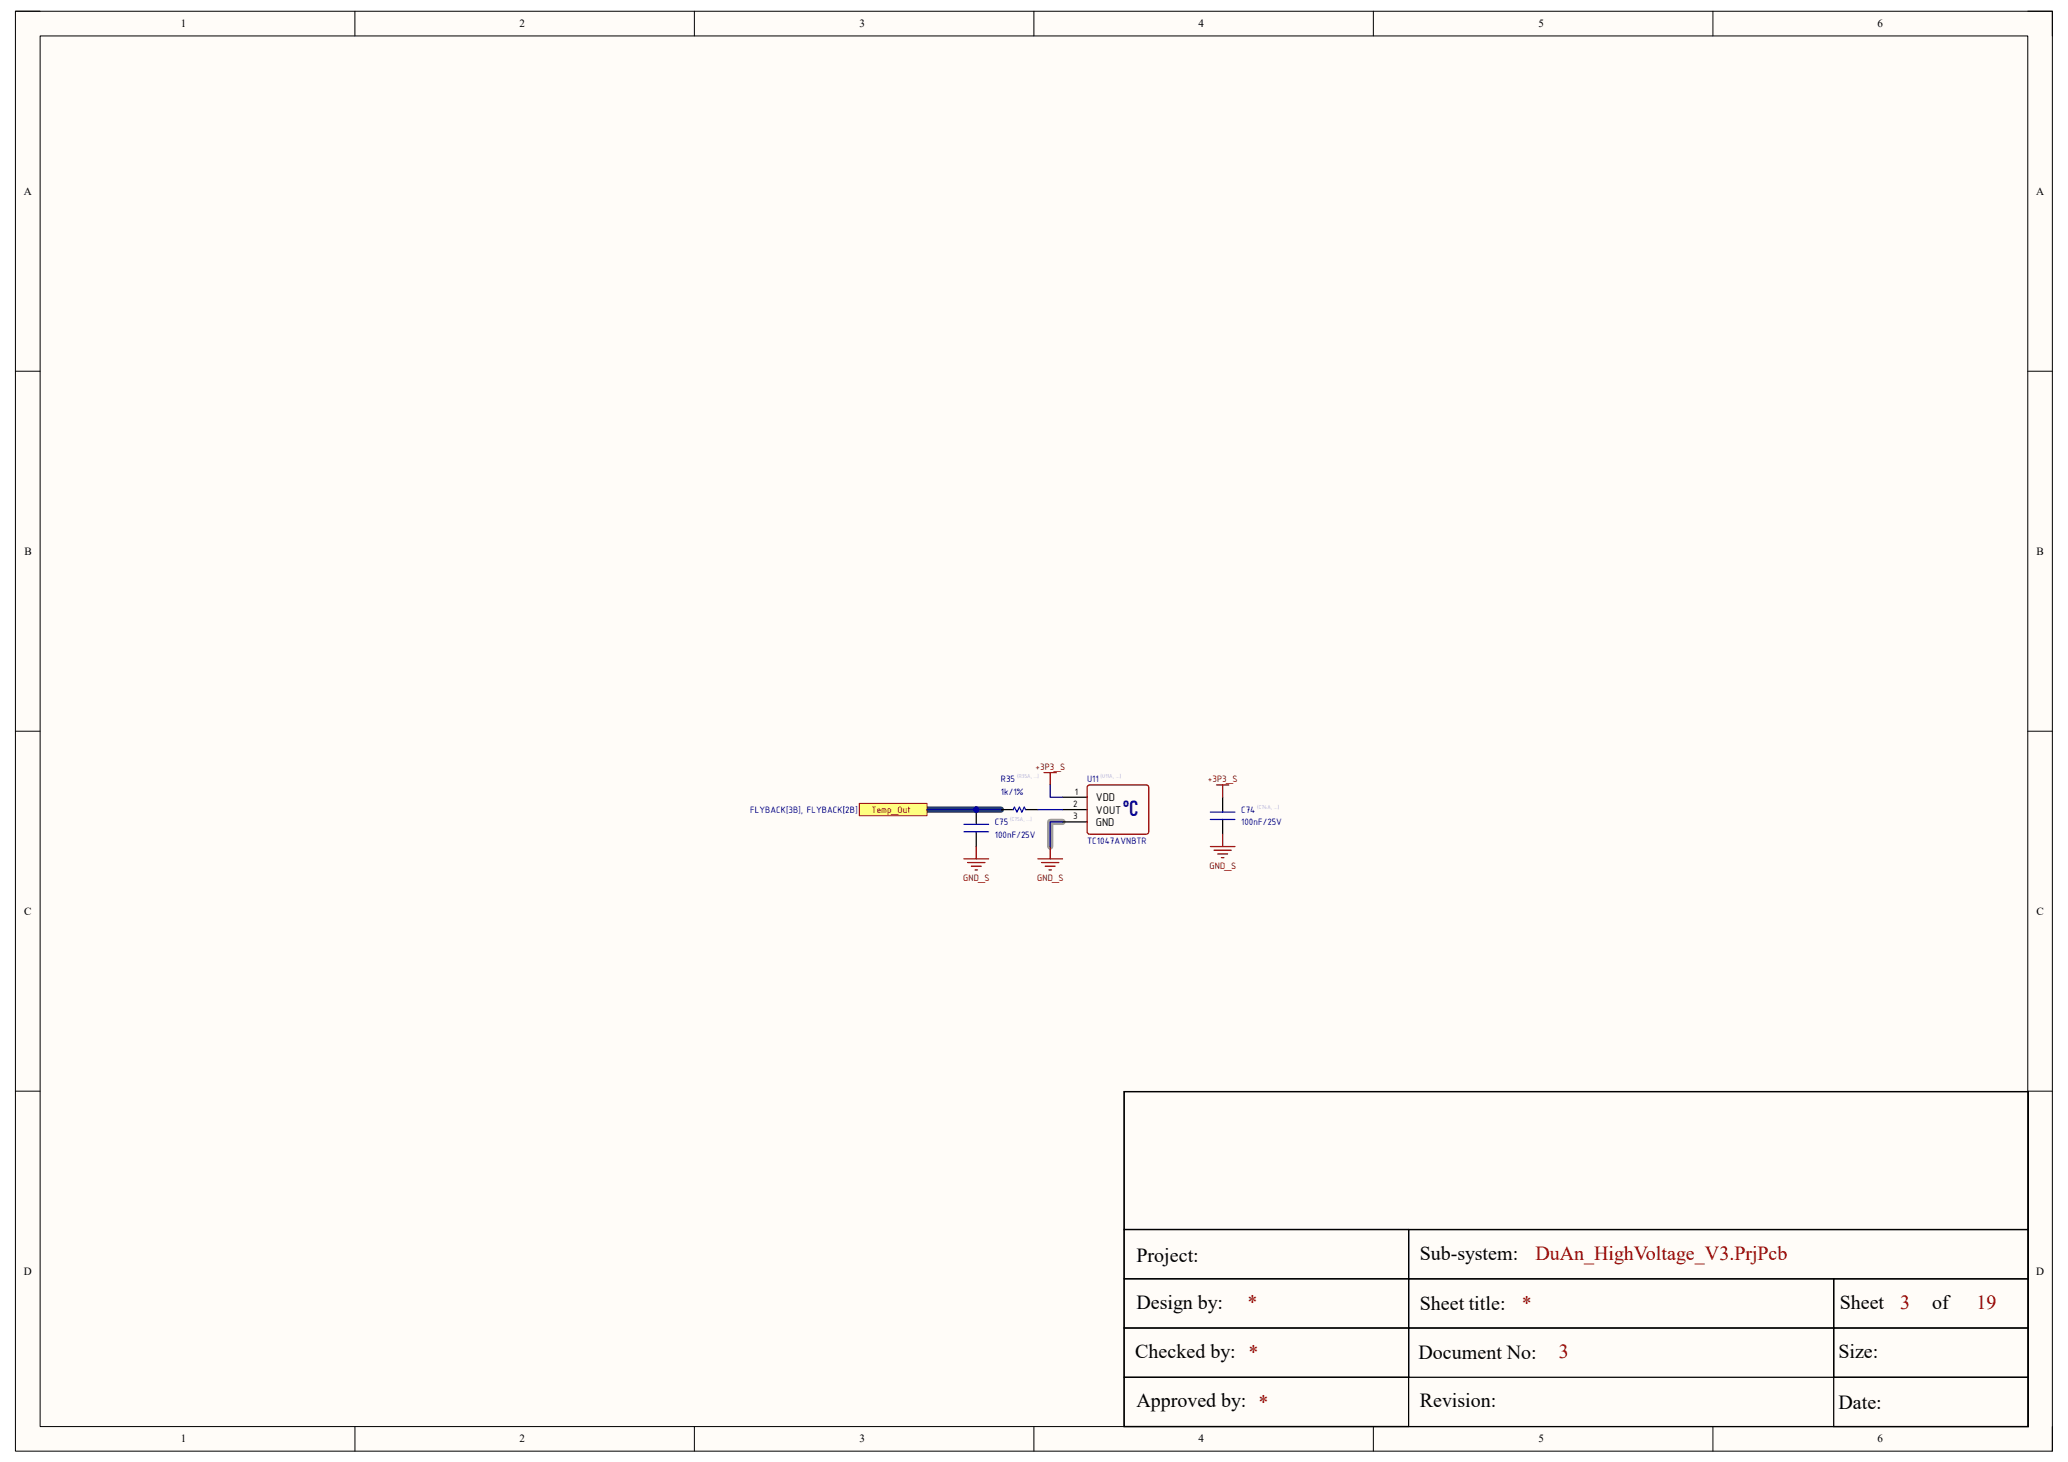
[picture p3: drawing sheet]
<svg xmlns="http://www.w3.org/2000/svg" width="420mm" height="297mm" viewBox="0 0 420 297" stroke-linecap="round" stroke-linejoin="round" font-family="sans-serif">
<defs><g id="words">
<text font-size="4.5" fill="#000080" x="228.1" y="165.8">°C</text>
<g font-size="4.1">
<text x="230.8" y="256.4">Project:</text>
<text x="288.3" y="255.9">Sub-system:</text>
<text x="230.8" y="265.9">Design by:</text>
<text x="288.3" y="266.1">Sheet title:</text>
<text x="373.6" y="265.9">Sheet</text>
<text x="392.4" y="265.9">of</text>
<text x="230.5" y="275.9">Checked by: *</text>
<text x="373.4" y="275.9">Size:</text>
<text x="288.1" y="276.1">Document No:</text>
<text x="230.8" y="285.9">Approved by: *</text>
<text x="288.3" y="285.9">Revision:</text>
<text x="373.4" y="286.2">Date:</text>
</g>
<g font-size="4.1" fill="#980000">
<text x="311.8" y="255.9">DuAn_HighVoltage_V3.PrjPcb</text>
<text x="253.3" y="265.9">*</text>
<text x="309.1" y="266.1">*</text>
<text x="385.9" y="265.9">3</text>
<text x="401.4" y="265.9">19</text>
<text x="316.6" y="275.9">3</text>
</g>
<g font-size="2.5">
<text x="222.5" y="162.8">VDD</text>
<text x="222.5" y="165.3">VOUT</text>
<text x="222.5" y="167.8">GND</text>
</g>
<g font-size="2.2">
<text x="36.7" y="5.5">1</text>
<text x="105.5" y="5.5">2</text>
<text x="174.5" y="5.5">3</text>
<text x="243.4" y="5.5">4</text>
<text x="312.4" y="5.5">5</text>
<text x="381.3" y="5.5">6</text>
<text x="4.8" y="39.6">A</text>
<text x="413.5" y="39.6">A</text>
<text x="5" y="112.7">B</text>
<text x="413.6" y="112.7">B</text>
<text x="4.9" y="185.8">C</text>
<text x="413.6" y="185.8">C</text>
<text x="4.9" y="259">D</text>
<text x="413.5" y="259">D</text>
<text x="36.7" y="293">1</text>
<text x="105.5" y="293">2</text>
<text x="174.5" y="293">3</text>
<text x="243.4" y="293">4</text>
<text x="312.4" y="293">5</text>
<text x="381.3" y="293">6</text>
</g>
<g font-size="2" fill="#000080">
<text x="203.3" y="158.9">R35</text>
<text x="203.3" y="161.4">1k/1%</text>
<text x="220.8" y="158.9">U11</text>
<text x="152.4" y="165.2">FLYBACK[3B], FLYBACK[2B]</text>
<text x="202" y="167.7">C75</text>
<text x="252.1" y="165.2">C74</text>
<text x="252.1" y="167.7">100nF/25V</text>
<text x="202" y="170.2">100nF/25V</text>
<text x="220.8" y="171.4">TC1047AVNBTR</text>
</g>
<g font-size="2" fill="#800000">
<text x="210.3" y="156.4">+3P3_S</text>
<text x="245.3" y="158.9">+3P3_S</text>
<text x="177" y="165.2">Temp_Out</text>
<text x="195.6" y="178.9">GND_S</text>
<text x="210.7" y="178.9">GND_S</text>
<text x="245.7" y="176.4">GND_S</text>
</g>
<g font-size="2">
<text x="218.3" y="161.4">1</text>
<text x="218" y="163.9">2</text>
<text x="218" y="166.4">3</text>
</g>
<g font-size="1.2" fill="#b2b0d4">
<text x="206.5" y="158.1">(R35A, ...)</text>
<text x="223.5" y="158.1">(U11A, ...)</text>
<text x="205.1" y="166.9">(C75A, ...)</text>
<text x="255.3" y="164.4">(C74A, ...)</text>
</g>
</g></defs>
<path d="M3.1 2.3h413.7v292.5h-413.7z" fill-rule="evenodd" fill="#fffcf8"/>
<path d="M3.1 2.3h413.7v292.5h-413.7z" fill="none" stroke="#000" stroke-width=".2"/>
<path d="M8.1 7.3h403.7v282.5h-403.7z" fill-rule="evenodd" fill="#fffcf8"/>
<g fill="none" stroke="#000" stroke-width=".2">
<path d="M3.1 2.3h5M8.1 7.3h403.7v282.5h-403.7zM72.1 2.3v5M141 2.3v5M210 2.3v5M278.9 2.3v5M347.9 2.3v5M411.8 2.3h5v5M3.1 75.4h5M411.8 75.4h5M3.1 148.5h5M411.8 148.5h5"/>
<path d="M3.1 221.7h5M411.8 221.7h5M72.1 289.8v5M141 289.8v5M210 289.8v5M278.9 289.8v5M347.9 289.8v5M416.8 289.8v5"/>
</g>
<path d="M215.8 167h-2.5v5" fill="none" stroke="#999" stroke-width="1.3"/>
<path d="M188.3 164.5h15" fill="none" stroke="#134f5c" stroke-width="1.3"/>
<g fill="none" stroke="#000" stroke-width=".25">
<path d="M215.8 162h5M215.8 164.5h5M215.8 167h5M248.3 162v3M248.3 166.5v3M228.3 221.8h183.6v68h-183.6zM228.3 221.8h183.6v28h-183.6zM228.3 249.8h57.8v10h-57.8zM228.3 259.8h57.8v10h-57.8zM286.1 249.8h125.8v10h-125.8zM286.1 259.8h86.3v10h-86.3zM372.4 259.8h39.5v10h-39.5z"/>
<path d="M228.3 269.8h57.8v10h-57.8zM228.3 279.8h57.8v10h-57.8zM286.1 269.8h86.3v10h-86.3zM372.4 279.8h39.5v10h-39.5zM372.4 269.8h39.5v10h-39.5z"/>
</g>
<path d="M221 159.5h12l.3 .5-.1 9.2-.4 .3-11.8-.1-.2-.4v-9z" fill="none" stroke="#980000" stroke-width=".25"/>
<path d="M245.8 165h5M245.8 166.5h5" fill="none" stroke="#00f" stroke-width=".25"/>
<path d="M210.8 174.5h5M211.5 175.2h3.5M212.3 176h2M213 176.7h.5M213.3 172v2.5M245.8 172h5M246.6 172.7h3.5M247.3 173.5h2M248.1 174.2h.5M248.3 169.5v2.5" fill="none" stroke="#800000" stroke-width=".25"/>
<circle cx="198.3" cy="164.5" r=".5" fill="#000080"/>
<circle cx="198.3" cy="164.5" r=".5" fill="none" stroke="#000080" stroke-width=".2"/>
<path d="M198.3 164.5v3M198.3 169v3" fill="none" stroke="#000" stroke-width=".25"/>
<circle cx="198.3" cy="164.5" r=".5" fill="#000080"/>
<circle cx="198.3" cy="164.5" r=".5" fill="none" stroke="#000080" stroke-width=".2"/>
<path d="M195.8 167.5h5M195.8 169h5M205.8 164.5l.2-.5 .5 1 .5-1 .5 1 .5-1 .3 .5" fill="none" stroke="#00f" stroke-width=".25"/>
<path d="M195.8 174.5h5M196.5 175.2h3.5M197.3 176h2M198 176.7h.5M198.3 172v2.5" fill="none" stroke="#800000" stroke-width=".25"/>
<path d="M203.3 164.5h2.5M208.3 164.5h2.5" fill="none" stroke="#000" stroke-width=".25"/>
<path d="M174.5 163.2h13.8v2.5h-13.8z" fill-rule="evenodd" fill="#ffff80"/>
<path d="M174.5 163.2h13.8v2.5h-13.8z" fill="none" stroke="#800000" stroke-width=".2"/>
<path d="M212 157h2.5M213.3 157v2.5M247.1 159.5h2.5M248.3 159.5v2.5" fill="none" stroke="#800000" stroke-width=".25"/>
<path d="M213.3 159.5v2.5h2.5M188.3 164.5h10M215.8 167h-2.5v5" fill="none" stroke="#000080" stroke-width=".25"/>
<circle cx="198.3" cy="164.5" r=".5" fill="#000080"/>
<circle cx="198.3" cy="164.5" r=".5" fill="none" stroke="#000080" stroke-width=".2"/>
<path d="M198.3 164.5h5" fill="none" stroke="#000080" stroke-width=".25"/>
<circle cx="198.3" cy="164.5" r=".5" fill="#000080"/>
<circle cx="198.3" cy="164.5" r=".5" fill="none" stroke="#000080" stroke-width=".2"/>
<path d="M210.8 164.5h5" fill="none" stroke="#000080" stroke-width=".25"/>
<use href="#words"/>
</svg>
